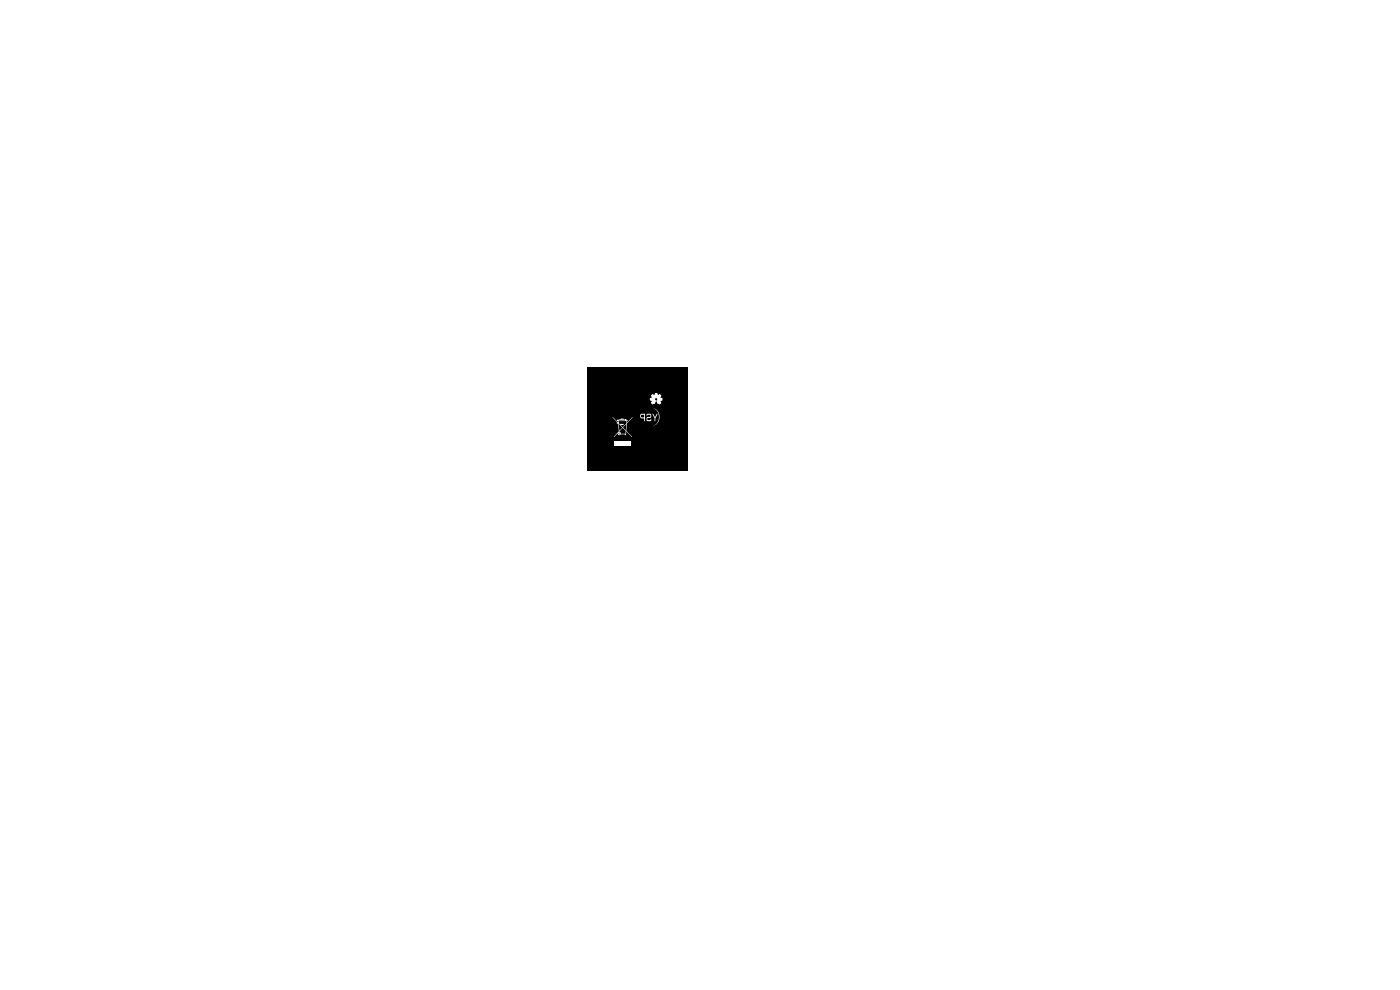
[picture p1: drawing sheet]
<svg xmlns="http://www.w3.org/2000/svg" width="297mm" height="210mm" viewBox="0 0 297 210" stroke-linecap="round" stroke-linejoin="round" font-family="sans-serif">
<path d="M124.5 77.9h21.4v21.9h-21.4z" fill="#000"/>
<path d="M138.2 83.9l.2-.2 .3 .2 .3-.1v-.3h.4v.3l.3 .1 .3-.2 .2 .2-.2 .3 .1 .3h.3v.4h-.3l-.1 .3 .2 .3-.2 .2-.4-.1-.3-.6 .2-.4-.4-.2-.2 .2 .2 .4-.3 .6-.4 .1-.2-.2 .2-.3-.1-.3h-.3v-.4h.3l.1-.3z" fill="#fff" stroke="#fff" stroke-width=".21"/>
<g fill="#fff">
<path d="M130.4 93.6h3.4v.8h-3.4z"/>
<path d="M130 88.4l1 1.1 .2-.2 .1 .5 .3 .3v-.2h.7v.3h-.6l.4 .4 .8-.8v-.5h-1.9l-.1-.1h2l-.6-.2v.1h-.6v-.1l-.5 .2h-.3v-.1l.5-.2 .8 .1-.8-.1 .3-.1 1.1 .1 .4 .3-.2 .5 1.2-1.3-1.2 1.4-.1 1.6 1.1 1.3-1.1-1.2-.1 .8h-.3v-.2h-.8l-.4 .2-.3-.3 .5 .1v-.2l-.2-.1-1.1 .8 1.1-1.1 .3 .2 .1 .3h1v-.6l-.6-.6-.8 .7-.2-1.6h.2l.1 1.5 .6-.7 .8 .6 .1-1.3-.9 .7-.7-.8h-.4v-.3l.1 .2h.1z"/>
<path d="M138.4 87.8h.2l.4 .7 .3-.7h.2l-.5 .9v.6h-.1v-.6z"/>
<path d="M138.6 86.6a1.97 1.97 0 0 1 1.3 1.9 1.97 1.97 0 0 1-1.3 1.8 2.05 2.05 0 0 0 1.2-1.8 2.05 2.05 0 0 0-1.2-1.9z"/>
<path d="M135.9 87.8h.9v1.5h-.1l-.1-.5-.6-.1-.2-.2v-.2h.2l.1 .2h.5v-.5h-.5l-.1 .3h-.2z"/>
<path d="M137.2 87.8h.1a.53 .53 0 0 1 .5-.1 .53 .53 0 0 1 .3 .5l-.1 .4-.7 .1v.4h.7l.1-.2a.33 .33 0 0 1-.1 .4 .33 .33 0 0 1-.4 0 .5 .5 0 0 1-.5-.3 .5 .5 0 0 1 .2-.5l.7-.1v-.4h-.7v.2h-.1z"/>
<circle cx="131.4" cy="92" r=".12"/>
</g>
</svg>
